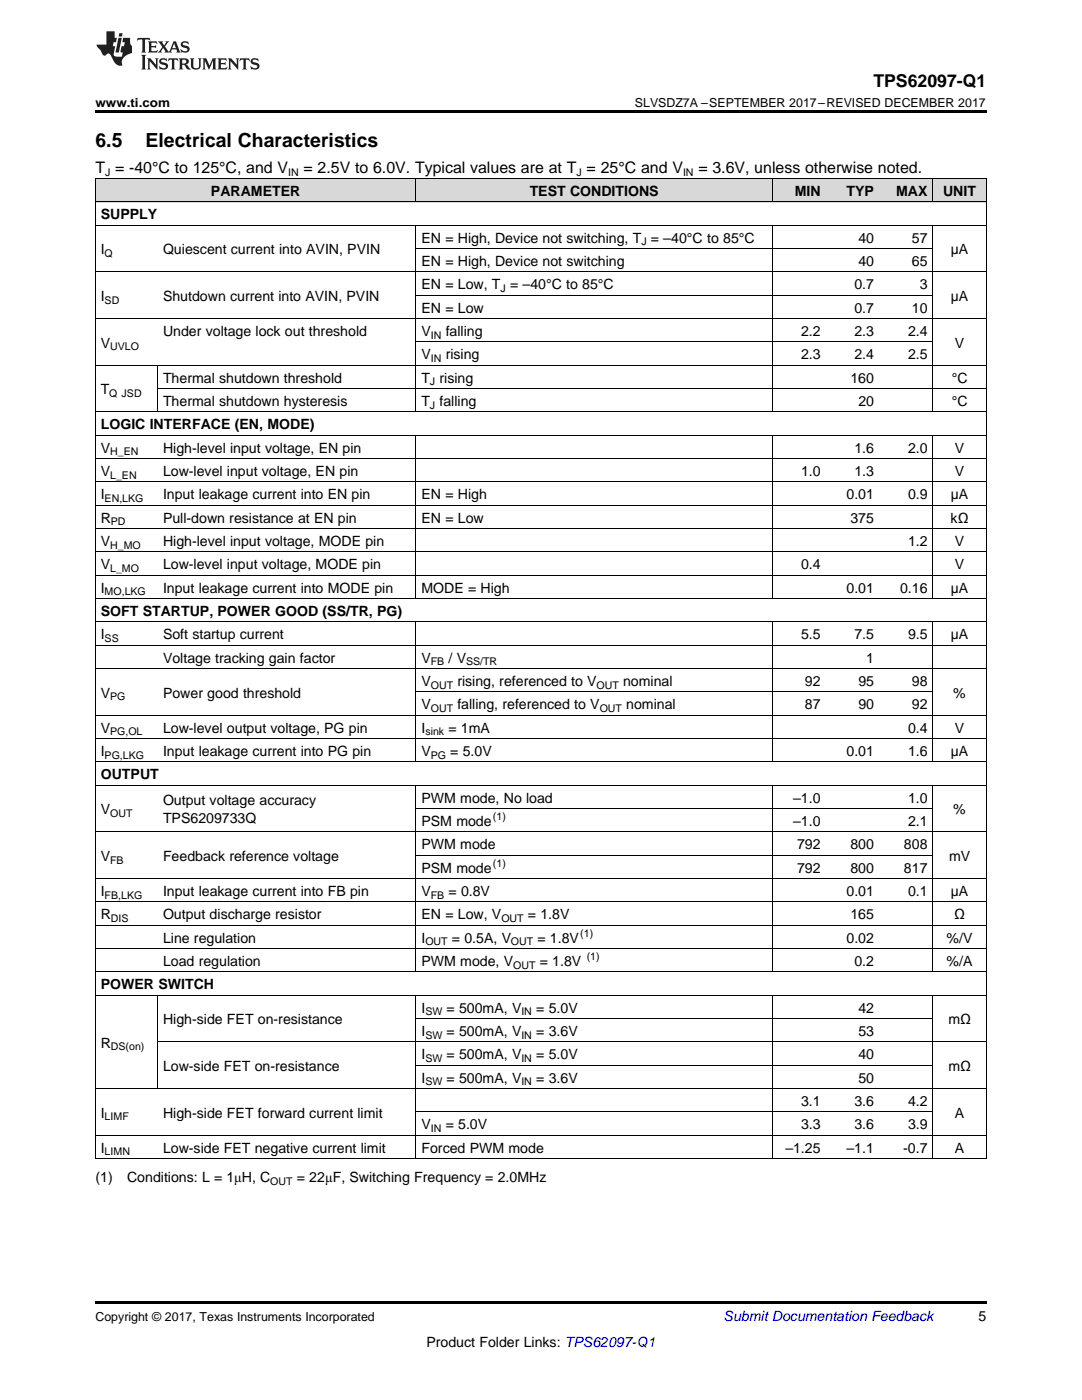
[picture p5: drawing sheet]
<svg xmlns="http://www.w3.org/2000/svg" width="216mm" height="279mm" viewBox="0 0 216 279" stroke-linecap="round" stroke-linejoin="round" font-family="sans-serif">
<defs><g id="words">
<g font-size="3.9">
<text x="19" y="29.3">6.5</text>
<text x="29.1" y="29.3">Electrical Characteristics</text>
</g>
<text font-size="3.5" x="174.3" y="17.3">TPS62097-Q1</text>
<g font-size="3.2">
<text x="19" y="34.4">T = -40°C to 125°C, and V</text>
<text x="60.6" y="34.4">= 2.5V to 6.0V. Typical values are at T = 25°C and V</text>
<text x="139.4" y="34.4">= 3.6V, unless otherwise noted.</text>
</g>
<g font-size="2.8">
<text x="42.1" y="39.1">PARAMETER</text>
<text x="105.7" y="39.1">TEST CONDITIONS</text>
<text x="158.6" y="39.1">MIN</text>
<text x="168.9" y="39.1">TYP</text>
<text x="178.8" y="39.1">MAX</text>
<text x="188.2" y="39.1">UNIT</text>
<text x="20.1" y="43.7">SUPPLY</text>
<text x="20.1" y="50.7">I</text>
<text x="32.5" y="50.7">Quiescent current into AVIN, PVIN</text>
<text x="84.1" y="48.4">EN = High, Device not switching, T = –40°C to 85°C</text>
<text x="84.1" y="53.1">EN = High, Device not switching</text>
<text x="171.3" y="48.4">40</text>
<text x="171.3" y="53.1">40</text>
<text x="182" y="48.4">57</text>
<text x="182" y="53.1">65</text>
<text x="189.7" y="50.7">µA</text>
<text x="84.1" y="57.7">EN = Low, T = –40°C to 85°C</text>
<text x="170.5" y="57.7">0.7</text>
<text x="183.5" y="57.7">3</text>
<text x="20.1" y="60">I</text>
<text x="32.5" y="60">Shutdown current into AVIN, PVIN</text>
<text x="84.1" y="62.4">EN = Low</text>
<text x="170.5" y="62.4">0.7</text>
<text x="182" y="62.4">10</text>
<text x="189.7" y="60">µA</text>
<text x="20.1" y="69.4">V</text>
<text x="32.5" y="67">Under voltage lock out threshold</text>
<text x="84.1" y="67">V</text>
<text x="84.1" y="71.7">V</text>
<text x="88.9" y="67">falling</text>
<text x="88.9" y="71.7">rising</text>
<text x="159.8" y="67">2.2</text>
<text x="159.8" y="71.7">2.3</text>
<text x="170.5" y="67">2.3</text>
<text x="170.5" y="71.7">2.4</text>
<text x="181.2" y="67">2.4</text>
<text x="181.2" y="71.7">2.5</text>
<text x="190.5" y="69.4">V</text>
<text x="32.5" y="76.3">Thermal shutdown threshold</text>
<text x="84.1" y="76.3">T rising</text>
<text x="169.7" y="76.3">160</text>
<text x="189.9" y="76.3">°C</text>
<text x="20.1" y="78.7">T</text>
<text x="32.5" y="81">Thermal shutdown hysteresis</text>
<text x="84.1" y="81">T falling</text>
<text x="171.3" y="81">20</text>
<text x="189.9" y="81">°C</text>
<text x="20.1" y="85.7">LOGIC INTERFACE (EN, MODE)</text>
<text x="20.1" y="90.3">V</text>
<text x="20.1" y="95">V</text>
<text x="32.5" y="90.3">High-level input voltage, EN pin</text>
<text x="32.5" y="95">Low-level input voltage, EN pin</text>
<text x="159.8" y="95">1.0</text>
<text x="170.5" y="90.3">1.6</text>
<text x="170.5" y="95">1.3</text>
<text x="181.2" y="90.3">2.0</text>
<text x="190.5" y="90.3">V</text>
<text x="190.5" y="95">V</text>
<text x="20.1" y="99.6">I</text>
<text x="32.5" y="99.6">Input leakage current into EN pin</text>
<text x="84.1" y="99.6">EN = High</text>
<text x="168.9" y="99.6">0.01</text>
<text x="181.2" y="99.6">0.9</text>
<text x="189.7" y="99.6">µA</text>
<text x="20.1" y="104.3">R</text>
<text x="32.5" y="104.3">Pull-down resistance at EN pin</text>
<text x="84.1" y="104.3">EN = Low</text>
<text x="169.7" y="104.3">375</text>
<text x="189.7" y="104.3">kΩ</text>
<text x="20.1" y="108.9">V</text>
<text x="20.1" y="113.6">V</text>
<text x="32.5" y="108.9">High-level input voltage, MODE pin</text>
<text x="32.5" y="113.6">Low-level input voltage, MODE pin</text>
<text x="159.8" y="113.6">0.4</text>
<text x="181.2" y="108.9">1.2</text>
<text x="190.5" y="108.9">V</text>
<text x="190.5" y="113.6">V</text>
<text x="20.1" y="118.3">I</text>
<text x="32.5" y="118.3">Input leakage current into MODE pin</text>
<text x="84.1" y="118.3">MODE = High</text>
<text x="168.9" y="118.3">0.01</text>
<text x="179.6" y="118.3">0.16</text>
<text x="189.7" y="118.3">µA</text>
<text x="20.1" y="122.9">SOFT STARTUP, POWER GOOD (SS/TR, PG)</text>
<text x="20.1" y="127.6">I</text>
<text x="32.5" y="127.6">Soft startup current</text>
<text x="159.8" y="127.6">5.5</text>
<text x="170.5" y="127.6">7.5</text>
<text x="181.2" y="127.6">9.5</text>
<text x="189.7" y="127.6">µA</text>
<text x="32.5" y="132.2">Voltage tracking gain factor</text>
<text x="84.1" y="132.2">V</text>
<text x="84.1" y="136.9">V</text>
<text x="89.5" y="132.2">/ V</text>
<text x="91.3" y="136.9">rising, referenced to V</text>
<text x="124.3" y="136.9">nominal</text>
<text x="160.6" y="136.9">92</text>
<text x="171.3" y="136.9">95</text>
<text x="172.8" y="132.2">1</text>
<text x="182" y="136.9">98</text>
<text x="20.1" y="139.2">V</text>
<text x="32.5" y="139.2">Power good threshold</text>
<text x="84.1" y="141.5">V</text>
<text x="91.3" y="141.5">falling, referenced to V</text>
<text x="125" y="141.5">nominal</text>
<text x="160.6" y="141.5">87</text>
<text x="171.3" y="141.5">90</text>
<text x="182" y="141.5">92</text>
<text x="190.2" y="139.2">%</text>
<text x="20.1" y="146.2">V</text>
<text x="32.5" y="146.2">Low-level output voltage, PG pin</text>
<text x="84.1" y="146.2">I</text>
<text x="89.5" y="146.2">= 1mA</text>
<text x="181.2" y="146.2">0.4</text>
<text x="190.5" y="146.2">V</text>
<text x="20.1" y="150.8">I</text>
<text x="20.1" y="155.5">OUTPUT</text>
<text x="32.5" y="150.8">Input leakage current into PG pin</text>
<text x="84.1" y="150.8">V</text>
<text x="89.9" y="150.8">= 5.0V</text>
<text x="168.9" y="150.8">0.01</text>
<text x="181.2" y="150.8">1.6</text>
<text x="189.7" y="150.8">µA</text>
<text x="32.5" y="160.7">Output voltage accuracy</text>
<text x="84.1" y="160.2">PWM mode, No load</text>
<text x="158.3" y="160.2">–1.0</text>
<text x="181.2" y="160.2">1.0</text>
<text x="20.1" y="162.5">V</text>
<text x="32.5" y="164.3">TPS6209733Q</text>
<text x="84.1" y="164.8">PSM mode</text>
<text x="158.3" y="164.8">–1.0</text>
<text x="181.2" y="164.8">2.1</text>
<text x="190.2" y="162.5">%</text>
<text x="20.1" y="171.8">V</text>
<text x="32.5" y="171.8">Feedback reference voltage</text>
<text x="84.1" y="169.5">PWM mode</text>
<text x="159" y="169.5">792</text>
<text x="169.7" y="169.5">800</text>
<text x="180.4" y="169.5">808</text>
<text x="189.4" y="171.8">mV</text>
<text x="20.1" y="178.8">I</text>
<text x="32.5" y="178.8">Input leakage current into FB pin</text>
<text x="84.1" y="174.1">PSM mode</text>
<text x="84.1" y="178.8">V</text>
<text x="89.5" y="178.8">= 0.8V</text>
<text x="159" y="174.1">792</text>
<text x="168.9" y="178.8">0.01</text>
<text x="169.7" y="174.1">800</text>
<text x="180.4" y="174.1">817</text>
<text x="181.2" y="178.8">0.1</text>
<text x="189.7" y="178.8">µA</text>
<text x="20.1" y="183.4">R</text>
<text x="32.5" y="183.4">Output discharge resistor</text>
<text x="84.1" y="183.4">EN = Low, V</text>
<text x="105.3" y="183.4">= 1.8V</text>
<text x="169.7" y="183.4">165</text>
<text x="190.4" y="183.4">Ω</text>
<text x="32.5" y="188.1">Line regulation</text>
<text x="84.1" y="188.1">I</text>
<text x="90.2" y="188.1">= 0.5A, V</text>
<text x="107.2" y="188.1">= 1.8V</text>
<text x="168.9" y="188.1">0.02</text>
<text x="188.9" y="188.1">%/V</text>
<text x="20.1" y="197.4">POWER SWITCH</text>
<text x="32.5" y="192.8">Load regulation</text>
<text x="84.1" y="192.8">PWM mode, V</text>
<text x="107.7" y="192.8">= 1.8V</text>
<text x="170.5" y="192.8">0.2</text>
<text x="188.9" y="192.8">%/A</text>
<text x="84.1" y="202.1">I</text>
<text x="89.1" y="202.1">= 500mA, V</text>
<text x="107" y="202.1">= 5.0V</text>
<text x="171.3" y="202.1">42</text>
<text x="20.1" y="209.1">R</text>
<text x="32.5" y="204.4">High-side FET on-resistance</text>
<text x="84.1" y="206.7">I</text>
<text x="89.1" y="206.7">= 500mA, V</text>
<text x="107" y="206.7">= 3.6V</text>
<text x="171.3" y="206.7">53</text>
<text x="189.2" y="204.4">mΩ</text>
<text x="32.5" y="213.7">Low-side FET on-resistance</text>
<text x="84.1" y="211.4">I</text>
<text x="89.1" y="211.4">= 500mA, V</text>
<text x="107" y="211.4">= 5.0V</text>
<text x="171.3" y="211.4">40</text>
<text x="189.2" y="213.7">mΩ</text>
<text x="84.1" y="216">I</text>
<text x="89.1" y="216">= 500mA, V</text>
<text x="107" y="216">= 3.6V</text>
<text x="159.8" y="220.7">3.1</text>
<text x="170.5" y="220.7">3.6</text>
<text x="171.3" y="216">50</text>
<text x="181.2" y="220.7">4.2</text>
<text x="20.1" y="223">I</text>
<text x="32.5" y="223">High-side FET forward current limit</text>
<text x="84.1" y="225.4">V</text>
<text x="88.9" y="225.4">= 5.0V</text>
<text x="159.8" y="225.4">3.3</text>
<text x="170.5" y="225.4">3.6</text>
<text x="181.2" y="225.4">3.9</text>
<text x="190.5" y="223">A</text>
<text x="20.1" y="230">I</text>
<text x="32.5" y="230">Low-side FET negative current limit</text>
<text x="84.1" y="230">Forced PWM mode</text>
<text x="156.7" y="230">–1.25</text>
<text x="168.9" y="230">–1.1</text>
<text x="180.2" y="230">-0.7</text>
<text x="190.5" y="230">A</text>
<text x="19" y="235.9">(1)</text>
<text x="25.4" y="235.9">Conditions: L = 1μH, C</text>
<text x="59.2" y="235.9">= 22μF, Switching Frequency = 2.0MHz</text>
<text x="195.3" y="263.6">5</text>
<text x="85.1" y="268.9">Product Folder Links: TPS62097-Q1</text>
</g>
<text font-size="2.8" fill="#0000c8" x="144.4" y="263.6">Submit Documentation Feedback</text>
<g font-size="2.5">
<text x="19" y="21.4">www.ti.com</text>
<text x="126.7" y="21.4">SLVSDZ7A –SEPTEMBER 2017–REVISED DECEMBER 2017</text>
<text x="19" y="263.6">Copyright © 2017, Texas Instruments Incorporated</text>
</g>
<g font-size="2.1">
<text x="21" y="35.1">J</text>
<text x="57.5" y="35.1">IN</text>
<text x="115" y="35.1">J</text>
<text x="136.3" y="35.1">IN</text>
<text x="20.9" y="51.3">Q</text>
<text x="128" y="49">J</text>
<text x="99.9" y="58.3">J</text>
<text x="20.9" y="60.6">SD</text>
<text x="22" y="69.9">UVLO</text>
<text x="86" y="67.6">IN</text>
<text x="85.8" y="76.9">J</text>
<text x="86" y="72.2">IN</text>
<text x="21.8" y="79.2">Q JSD</text>
<text x="85.8" y="81.6">J</text>
<text x="22" y="90.9">H_EN</text>
<text x="22" y="95.5">L_EN</text>
<text x="20.9" y="100.2">EN,LKG</text>
<text x="22.1" y="104.8">PD</text>
<text x="22" y="109.5">H_MO</text>
<text x="20.9" y="118.8">MO,LKG</text>
<text x="22" y="114.2">L_MO</text>
<text x="20.9" y="128.1">SS</text>
<text x="86" y="132.8">FB</text>
<text x="86" y="137.4">OUT</text>
<text x="93" y="132.8">SS/TR</text>
<text x="119" y="137.4">OUT</text>
<text x="22" y="139.8">PG</text>
<text x="86" y="142.1">OUT</text>
<text x="119.7" y="142.1">OUT</text>
<text x="22" y="146.8">PG,OL</text>
<text x="84.9" y="146.8">sink</text>
<text x="20.9" y="151.4">PG,LKG</text>
<text x="86" y="151.4">PG</text>
<text x="22" y="163.1">OUT</text>
<text x="98.4" y="163.7">(1)</text>
<text x="22" y="172.4">FB</text>
<text x="98.4" y="173">(1)</text>
<text x="20.9" y="179.4">FB,LKG</text>
<text x="86" y="179.4">FB</text>
<text x="22.1" y="184">DIS</text>
<text x="100" y="184">OUT</text>
<text x="84.9" y="188.7">OUT</text>
<text x="102" y="188.7">OUT</text>
<text x="115.8" y="187">(1)</text>
<text x="117.1" y="191.6">(1)</text>
<text x="102.4" y="193.3">OUT</text>
<text x="84.9" y="202.6">SW</text>
<text x="104" y="202.6">IN</text>
<text x="22.1" y="209.6">DS(on)</text>
<text x="84.9" y="207.3">SW</text>
<text x="104" y="207.3">IN</text>
<text x="84.9" y="211.9">SW</text>
<text x="104" y="211.9">IN</text>
<text x="84.9" y="216.6">SW</text>
<text x="104" y="216.6">IN</text>
<text x="20.9" y="223.6">LIMF</text>
<text x="86" y="225.9">IN</text>
<text x="20.9" y="230.6">LIMN</text>
<text x="53.9" y="236.4">OUT</text>
</g>
</g></defs>
<g fill="#d8d8d8">
<path d="M19 35.7h12.5v4.7h-12.5z"/>
<path d="M31.5 35.7h51.5v4.7h-51.5z"/>
<path d="M83 35.7h71.2v4.7h-71.2z"/>
<path d="M154.2 35.7h10.6v4.7h-10.6z"/>
<path d="M164.8 35.7h10.7v4.7h-10.7z"/>
<path d="M175.5 35.7h10.7v4.7h-10.7z"/>
<path d="M186.2 35.7h10.6v4.7h-10.6z"/>
</g>
<path d="M19 22h177.8v.5h-177.8zM19 231.2l.2 .1zM82.9 231.2l.1 .1zM154.1 231.2l.1 .1zM164.7 231.2l.1 .1zM175.4 231.2l.1 .1zM186.1 231.2l.1 .1zM196.7 231.2l.1 .1zM19 259.7h177.8v.5h-177.8z" fill="#000"/>
<g fill="none" stroke="#000" stroke-width=".2">
<path d="M19 35.6l177.8 .1v195.6M19.1 35.7v195.6M83 35.7v4.7M154.1 35.7v4.7M186.1 35.7v4.7M19 54.3h177.8M19 45h177.8M19 40.3h177.8M83 45v37.3M83 58.9h103.2M83 49.6h103.2M154.1 45v37.3"/>
<path d="M186.1 45v37.3M19 72.9h177.8M19 63.6h177.8M31.4 72.9v9.4M31.5 77.6h165.3M83 68.2h103.2M19 96.2h177.8M19 91.5h177.8M19 86.9h177.8M19 82.2h177.8M83 86.9v32.6M154.1 86.9v32.6"/>
<path d="M186.1 86.9v32.6M19 119.5h177.8M19 114.8h177.8M19 110.2h177.8M19 105.5h177.8M19 100.8h177.8M19 133.4h177.8M19 128.8h177.8M19 124.1h177.8M83 124.1v28M83 138.1h103.2M154.1 124.1v28"/>
<path d="M186.1 124.1v28M19 156.7h177.8M19 152.1h177.8M19 147.4h177.8M19 142.8h177.8M83 156.7v37.3M154.1 156.7v37.3M186.1 156.7v37.3M19 175.3h177.8M19 166h177.8M83 170.7h103.2M83 161.4h103.2"/>
<path d="M19 198.6h177.8M19 194h177.8M19 189.3h177.8M19 184.7h177.8M19 180h177.8M31.4 198.6v18.7M83 198.6v32.7M154.1 198.6v32.7M186.1 198.6v32.7M19 217.3h177.8M31.5 207.9h165.3M83 212.6h103.2"/>
<path d="M83 203.3h103.2M19 231.2h177.8M19 226.6h177.8M83 221.9h103.2"/>
</g>
<g fill="#231f20">
<path d="M27.5 7.6l-.1 .5 .4-.2h.6v.1v2.1l-.2 .4h1l-.3-.4v-2.1l.1-.1h.5l.5 .2-.2-.5zM29.5 8.3l.2 .3v1.5l-.2 .4h1.8l.2-.6a1.04 1.04 0 0 1-1.3 .2v-.7h.6l.3 .2v-.6l-.3 .2h-.6v-.6l.8-.1 .4 .3-.2-.5zM31.5 8.3l.9 1.1-.9 1.1h.8l-.2-.2 .5-.7 .4 .7-.2 .2h1.5l-.1-.2 .1-.4h.9l.1 .4-.2 .2h1l-.3-.3-.7-1.9h-.5l-.9 2-.8-1 .9-1h-.8l.1 .3-.3 .5-.4-.6 .2-.2zM34.7 8.6l.4 1h-.7zM36.3 8.4a.63 .63 0 0 0-.2 .7 .63 .63 0 0 0 .6 .4l.6 .2 .1 .2a.75 .75 0 0 1-.7 .4 .75 .75 0 0 1-.6-.5l.1 .7 .1-.1a1.11 1.11 0 0 0 1.5-.6 1.13 1.13 0 0 0-1.2-.8l-.1-.4a1.04 1.04 0 0 1 1.2 .2l-.2-.5-.1 .1-.5-.2zM28.2 10.9l.2 .4v2.2l-.2 .4h1l-.3-.4v-2.2l.3-.4zM29.3 11.6l.3 .4v1.5l-.3 .4h.8l-.2-.4v-1.3l1.5 1.7v-1.9l.2-.4h-.7l.2 .4v.9l-1.1-1.3zM32 11.8a.62 .62 0 0 0-.2 .7 .62 .62 0 0 0 .6 .4l.6 .1 .1 .3a.76 .76 0 0 1-.7 .3 .76 .76 0 0 1-.6-.4l.1 .7 .1-.1a1.11 1.11 0 0 0 1.5-.6 1.13 1.13 0 0 0-1.2-.8l-.1-.4a1.04 1.04 0 0 1 1.2 .2l-.2-.6-.1 .1-.5-.1zM33.7 11.6l-.2 .6a.61 .61 0 0 1 .8-.3v1.6l-.2 .4h.9l-.2-.4v-1.6a.63 .63 0 0 1 .8 .3l-.2-.6zM35.6 11.6l.3 .4v1.5l-.3 .4h1l-.2-.2v-.8l.5 .2a.76 .76 0 0 0 1.2 .7l-1-1a.58 .58 0 0 0 .6-.5 .58 .58 0 0 0-.5-.6zM36.4 11.9h.1a.45 .45 0 0 1 .5 .1 .45 .45 0 0 1 .1 .5l-.7 .2zM37.9 11.6l.2 .2a2.17 2.17 0 0 0 .3 1.9 .99 .99 0 0 0 1.6-.6v-1.1l.2-.4h-.7l.2 .2a1.92 1.92 0 0 1-.2 1.8 .6 .6 0 0 1-.9-.5v-1.1l.2-.4zM40.4 11.6l.2 .4v1.5l-.2 .4h.7l-.2-.4v-1.4l.8 1.8 .8-1.8v1.4l-.2 .4h.9l-.2-.4v-1.5l.2-.4h-.8l-.6 1.5-.6-1.5zM43.4 11.6l.2 .4v1.5l-.2 .4h1.8l.2-.6a1.04 1.04 0 0 1-1.3 .1v-.6h.5l.4 .2v-.6l-.4 .2h-.5v-.7h.8l.3 .3-.1-.6zM45.5 11.6l.2 .4v1.5l-.2 .4h.7l-.2-.4v-1.3l1.5 1.7v-1.9l.2-.4h-.7l.2 .4v.9l-1.1-1.3zM47.9 11.6l-.1 .6a.61 .61 0 0 1 .8-.3v1.6l-.3 .4h1l-.3-.4 .1-1.6a.63 .63 0 0 1 .7 .3l-.1-.6zM50.2 11.8a.62 .62 0 0 0-.2 .7 .62 .62 0 0 0 .6 .4l.6 .1 .2 .3a.76 .76 0 0 1-.8 .3 .76 .76 0 0 1-.6-.4l.1 .7 .2-.1a1.11 1.11 0 0 0 1.5-.6 1.13 1.13 0 0 0-1.3-.8l-.1-.4a1.04 1.04 0 0 1 1.2 .2l-.1-.6-.2 .1-.5-.1z"/>
<path d="M21.2 6.3v2.6h-1.9l.1 .4 .7 .9a.91 .91 0 0 0 1 .8 .56 .56 0 0 1 .5-.3 .56 .56 0 0 1 .5 .3l.4 .8a1.53 1.53 0 0 0 1.9 1.2 1.54 1.54 0 0 1 1-2.1l.9-.3v-1.4a1.52 1.52 0 0 1-.3-1.6h-1.4l-.2 .8h.5l-.2 .8h-.4l-.2 1v.2l.4 .1-.2 .8a1.93 1.93 0 0 1-1.6-.3l.3-1.8h-.5l.2-.8h.4l.2-.8h-.4v-1.3zM23.6 7.6l-.6 2.9h.7l.6-2.9zM23.8 6.6l-.1 .7h.6l.2-.7z"/>
</g>
<use href="#words"/>
</svg>
